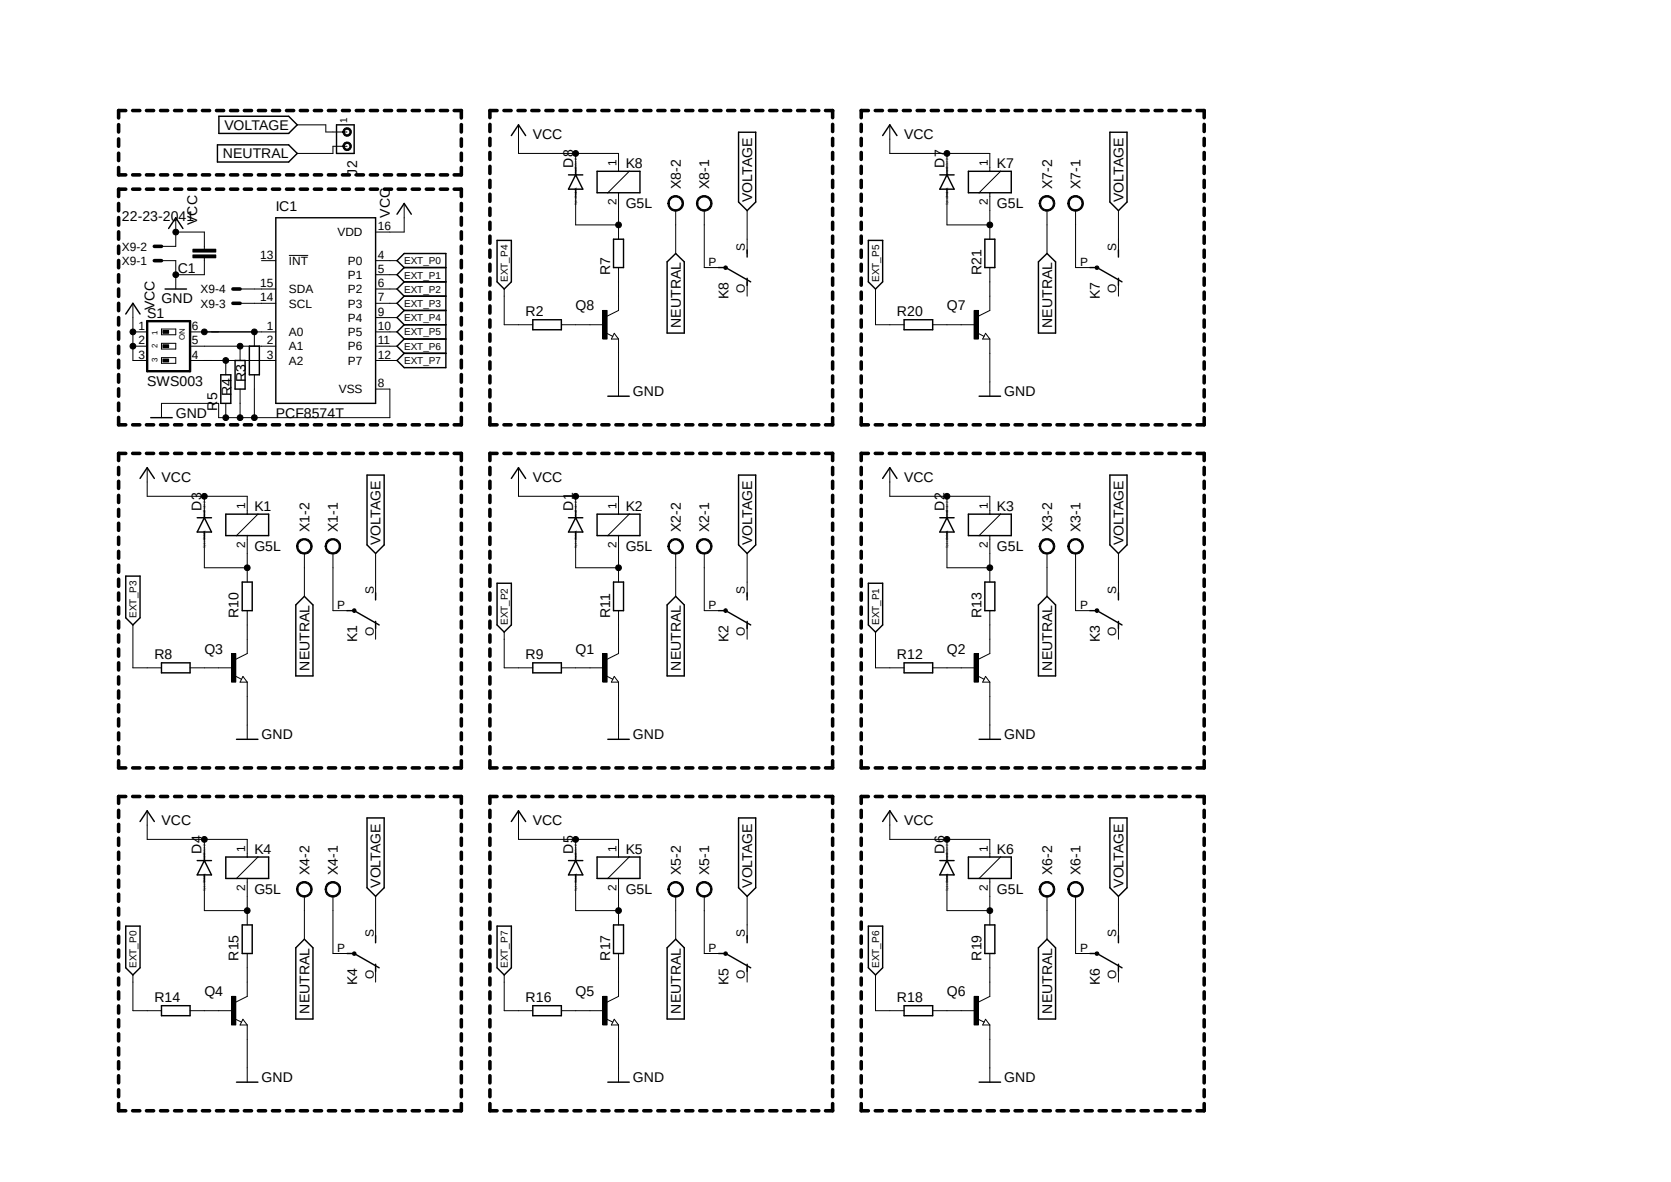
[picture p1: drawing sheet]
<svg xmlns="http://www.w3.org/2000/svg" width="297mm" height="210mm" viewBox="0 0 297 210" stroke-linecap="round" stroke-linejoin="round" font-family="sans-serif">
<defs><g id="words">
<g font-size="2.5">
<text x="39.9" y="23.1">VOLTAGE</text>
<text x="39.6" y="28.2">NEUTRAL</text>
<text x="94.7" y="24.7">VCC</text>
<text x="101.9" y="29.8" transform="rotate(-90 101.9 29.8)">D8</text>
<text x="111.2" y="29.8">K8</text>
<text x="160.7" y="24.7">VCC</text>
<text x="167.9" y="29.8" transform="rotate(-90 167.9 29.8)">D7</text>
<text x="177.2" y="29.8">K7</text>
<text x="63.5" y="31.2" transform="rotate(-90 63.5 31.2)">J2</text>
<text x="121" y="33.6" transform="rotate(-90 121 33.6)">X8-2</text>
<text x="126.1" y="33.6" transform="rotate(-90 126.1 33.6)">X8-1</text>
<text x="133.7" y="35.9" transform="rotate(-90 133.7 35.9)">VOLTAGE</text>
<text x="187" y="33.6" transform="rotate(-90 187 33.6)">X7-2</text>
<text x="192.1" y="33.6" transform="rotate(-90 192.1 33.6)">X7-1</text>
<text x="199.7" y="35.9" transform="rotate(-90 199.7 35.9)">VOLTAGE</text>
<text x="21.7" y="39.3">22-23-2041</text>
<text x="35.1" y="40" transform="rotate(-90 35.1 40)">VCC</text>
<text x="49" y="37.4">IC1</text>
<text x="69.3" y="38.7" transform="rotate(-90 69.3 38.7)">VCC</text>
<text x="111.2" y="37">G5L</text>
<text x="177.2" y="37">G5L</text>
<text x="28.7" y="53.9">GND</text>
<text x="31.6" y="48.5">C1</text>
<text x="108.5" y="48.9" transform="rotate(-90 108.5 48.9)">R7</text>
<text x="129.5" y="53.1" transform="rotate(-90 129.5 53.1)">K8</text>
<text x="174.5" y="48.9" transform="rotate(-90 174.5 48.9)">R21</text>
<text x="195.5" y="53.1" transform="rotate(-90 195.5 53.1)">K7</text>
<text x="26.2" y="56.4">S1</text>
<text x="27.4" y="55.2" transform="rotate(-90 27.4 55.2)">VCC</text>
<text x="93.4" y="56.2">R2</text>
<text x="102.3" y="55.2">Q8</text>
<text x="121" y="58.3" transform="rotate(-90 121 58.3)">NEUTRAL</text>
<text x="159.4" y="56.2">R20</text>
<text x="168.3" y="55.2">Q7</text>
<text x="187" y="58.3" transform="rotate(-90 187 58.3)">NEUTRAL</text>
<text x="26.2" y="68.5">SWS003</text>
<text x="41.1" y="70.4" transform="rotate(-90 41.1 70.4)">R4</text>
<text x="43.7" y="67.9" transform="rotate(-90 43.7 67.9)">R3</text>
<text x="112.5" y="70.4">GND</text>
<text x="178.5" y="70.4">GND</text>
<text x="31.2" y="74.2">GND</text>
<text x="38.6" y="72.9" transform="rotate(-90 38.6 72.9)">R5</text>
<text x="49" y="74.2">PCF8574T</text>
<text x="28.7" y="85.6">VCC</text>
<text x="94.7" y="85.6">VCC</text>
<text x="160.7" y="85.6">VCC</text>
<text x="35.8" y="90.7" transform="rotate(-90 35.8 90.7)">D3</text>
<text x="45.2" y="90.7">K1</text>
<text x="55" y="94.5" transform="rotate(-90 55 94.5)">X1-2</text>
<text x="60.1" y="94.5" transform="rotate(-90 60.1 94.5)">X1-1</text>
<text x="101.9" y="90.7" transform="rotate(-90 101.9 90.7)">D1</text>
<text x="111.2" y="90.7">K2</text>
<text x="121" y="94.5" transform="rotate(-90 121 94.5)">X2-2</text>
<text x="126.1" y="94.5" transform="rotate(-90 126.1 94.5)">X2-1</text>
<text x="167.9" y="90.7" transform="rotate(-90 167.9 90.7)">D2</text>
<text x="177.2" y="90.7">K3</text>
<text x="187" y="94.5" transform="rotate(-90 187 94.5)">X3-2</text>
<text x="192.1" y="94.5" transform="rotate(-90 192.1 94.5)">X3-1</text>
<text x="45.2" y="98">G5L</text>
<text x="67.7" y="96.8" transform="rotate(-90 67.7 96.8)">VOLTAGE</text>
<text x="111.2" y="98">G5L</text>
<text x="133.7" y="96.8" transform="rotate(-90 133.7 96.8)">VOLTAGE</text>
<text x="177.2" y="98">G5L</text>
<text x="199.7" y="96.8" transform="rotate(-90 199.7 96.8)">VOLTAGE</text>
<text x="42.4" y="109.8" transform="rotate(-90 42.4 109.8)">R10</text>
<text x="108.5" y="109.8" transform="rotate(-90 108.5 109.8)">R11</text>
<text x="174.5" y="109.8" transform="rotate(-90 174.5 109.8)">R13</text>
<text x="27.4" y="117.1">R8</text>
<text x="36.3" y="116.1">Q3</text>
<text x="55" y="119.2" transform="rotate(-90 55 119.2)">NEUTRAL</text>
<text x="63.5" y="114.1" transform="rotate(-90 63.5 114.1)">K1</text>
<text x="93.4" y="117.1">R9</text>
<text x="102.3" y="116.1">Q1</text>
<text x="121" y="119.2" transform="rotate(-90 121 119.2)">NEUTRAL</text>
<text x="129.5" y="114.1" transform="rotate(-90 129.5 114.1)">K2</text>
<text x="159.4" y="117.1">R12</text>
<text x="168.3" y="116.1">Q2</text>
<text x="187" y="119.2" transform="rotate(-90 187 119.2)">NEUTRAL</text>
<text x="195.5" y="114.1" transform="rotate(-90 195.5 114.1)">K3</text>
<text x="46.5" y="131.4">GND</text>
<text x="112.5" y="131.4">GND</text>
<text x="178.5" y="131.4">GND</text>
<text x="28.7" y="146.6">VCC</text>
<text x="94.7" y="146.6">VCC</text>
<text x="160.7" y="146.6">VCC</text>
<text x="35.8" y="151.7" transform="rotate(-90 35.8 151.7)">D4</text>
<text x="45.2" y="151.7">K4</text>
<text x="55" y="155.5" transform="rotate(-90 55 155.5)">X4-2</text>
<text x="60.1" y="155.5" transform="rotate(-90 60.1 155.5)">X4-1</text>
<text x="101.9" y="151.7" transform="rotate(-90 101.9 151.7)">D5</text>
<text x="111.2" y="151.7">K5</text>
<text x="121" y="155.5" transform="rotate(-90 121 155.5)">X5-2</text>
<text x="126.1" y="155.5" transform="rotate(-90 126.1 155.5)">X5-1</text>
<text x="167.9" y="151.7" transform="rotate(-90 167.9 151.7)">D6</text>
<text x="177.2" y="151.7">K6</text>
<text x="187" y="155.5" transform="rotate(-90 187 155.5)">X6-2</text>
<text x="192.1" y="155.5" transform="rotate(-90 192.1 155.5)">X6-1</text>
<text x="45.2" y="158.9">G5L</text>
<text x="67.7" y="157.7" transform="rotate(-90 67.7 157.7)">VOLTAGE</text>
<text x="111.2" y="158.9">G5L</text>
<text x="133.7" y="157.7" transform="rotate(-90 133.7 157.7)">VOLTAGE</text>
<text x="177.2" y="158.9">G5L</text>
<text x="199.7" y="157.7" transform="rotate(-90 199.7 157.7)">VOLTAGE</text>
<text x="42.4" y="170.7" transform="rotate(-90 42.4 170.7)">R15</text>
<text x="108.5" y="170.7" transform="rotate(-90 108.5 170.7)">R17</text>
<text x="174.5" y="170.7" transform="rotate(-90 174.5 170.7)">R19</text>
<text x="27.4" y="178.1">R14</text>
<text x="36.3" y="177">Q4</text>
<text x="63.5" y="175" transform="rotate(-90 63.5 175)">K4</text>
<text x="93.4" y="178.1">R16</text>
<text x="102.3" y="177">Q5</text>
<text x="129.5" y="175" transform="rotate(-90 129.5 175)">K5</text>
<text x="159.4" y="178.1">R18</text>
<text x="168.3" y="177">Q6</text>
<text x="195.5" y="175" transform="rotate(-90 195.5 175)">K6</text>
<text x="55" y="180.1" transform="rotate(-90 55 180.1)">NEUTRAL</text>
<text x="121" y="180.1" transform="rotate(-90 121 180.1)">NEUTRAL</text>
<text x="187" y="180.1" transform="rotate(-90 187 180.1)">NEUTRAL</text>
<text x="46.5" y="192.3">GND</text>
<text x="112.5" y="192.3">GND</text>
<text x="178.5" y="192.3">GND</text>
</g>
<g font-size="2.1">
<text x="109.6" y="29.4" transform="rotate(-90 109.6 29.4)">1</text>
<text x="175.6" y="29.4" transform="rotate(-90 175.6 29.4)">1</text>
<text x="60" y="42">VDD</text>
<text x="67.1" y="40.9">16</text>
<text x="109.6" y="36.4" transform="rotate(-90 109.6 36.4)">2</text>
<text x="175.6" y="36.4" transform="rotate(-90 175.6 36.4)">2</text>
<text x="21.7" y="47.1">X9-1</text>
<text x="21.7" y="44.5">X9-2</text>
<text x="46.3" y="45.9">13</text>
<text x="51.4" y="47.1">INT</text>
<text x="61.8" y="47.1">P0</text>
<text x="67.1" y="45.9">4</text>
<text x="125.9" y="47.2">P</text>
<text x="132.4" y="44.7" transform="rotate(-90 132.4 44.7)">S</text>
<text x="192" y="47.2">P</text>
<text x="198.4" y="44.7" transform="rotate(-90 198.4 44.7)">S</text>
<text x="35.6" y="52.1">X9-4</text>
<text x="46.3" y="53.6">14</text>
<text x="46.3" y="51">15</text>
<text x="51.4" y="52.1">SDA</text>
<text x="61.8" y="49.6">P1</text>
<text x="61.8" y="52.1">P2</text>
<text x="67.1" y="48.5">5</text>
<text x="67.1" y="51">6</text>
<text x="67.1" y="53.6">7</text>
<text x="132.4" y="52.1" transform="rotate(-90 132.4 52.1)">O</text>
<text x="198.4" y="52.1" transform="rotate(-90 198.4 52.1)">O</text>
<text x="24.6" y="58.6">1</text>
<text x="34.1" y="58.6">6</text>
<text x="35.6" y="54.7">X9-3</text>
<text x="47.5" y="58.6">1</text>
<text x="51.4" y="54.7">SCL</text>
<text x="51.4" y="59.7">A0</text>
<text x="61.8" y="54.7">P3</text>
<text x="61.8" y="57.2">P4</text>
<text x="61.8" y="59.7">P5</text>
<text x="67.1" y="56.1">9</text>
<text x="67.1" y="58.6">10</text>
<text x="24.6" y="61.2">2</text>
<text x="24.6" y="63.7">3</text>
<text x="34.1" y="63.7">4</text>
<text x="34.1" y="61.2">5</text>
<text x="47.5" y="61.2">2</text>
<text x="47.5" y="63.7">3</text>
<text x="51.4" y="62.3">A1</text>
<text x="51.4" y="64.8">A2</text>
<text x="61.8" y="62.3">P6</text>
<text x="61.8" y="64.8">P7</text>
<text x="67.1" y="61.2">11</text>
<text x="67.1" y="63.7">12</text>
<text x="60.2" y="69.9">VSS</text>
<text x="67.1" y="68.8">8</text>
<text x="43.6" y="90.4" transform="rotate(-90 43.6 90.4)">1</text>
<text x="109.6" y="90.4" transform="rotate(-90 109.6 90.4)">1</text>
<text x="175.6" y="90.4" transform="rotate(-90 175.6 90.4)">1</text>
<text x="43.6" y="97.3" transform="rotate(-90 43.6 97.3)">2</text>
<text x="109.6" y="97.3" transform="rotate(-90 109.6 97.3)">2</text>
<text x="175.6" y="97.3" transform="rotate(-90 175.6 97.3)">2</text>
<text x="66.4" y="105.6" transform="rotate(-90 66.4 105.6)">S</text>
<text x="132.4" y="105.6" transform="rotate(-90 132.4 105.6)">S</text>
<text x="198.4" y="105.6" transform="rotate(-90 198.4 105.6)">S</text>
<text x="59.9" y="108.2">P</text>
<text x="66.4" y="113" transform="rotate(-90 66.4 113)">O</text>
<text x="125.9" y="108.2">P</text>
<text x="132.4" y="113" transform="rotate(-90 132.4 113)">O</text>
<text x="192" y="108.2">P</text>
<text x="198.4" y="113" transform="rotate(-90 198.4 113)">O</text>
<text x="43.6" y="151.3" transform="rotate(-90 43.6 151.3)">1</text>
<text x="109.6" y="151.3" transform="rotate(-90 109.6 151.3)">1</text>
<text x="175.6" y="151.3" transform="rotate(-90 175.6 151.3)">1</text>
<text x="43.6" y="158.3" transform="rotate(-90 43.6 158.3)">2</text>
<text x="109.6" y="158.3" transform="rotate(-90 109.6 158.3)">2</text>
<text x="175.6" y="158.3" transform="rotate(-90 175.6 158.3)">2</text>
<text x="66.4" y="166.5" transform="rotate(-90 66.4 166.5)">S</text>
<text x="132.4" y="166.5" transform="rotate(-90 132.4 166.5)">S</text>
<text x="198.4" y="166.5" transform="rotate(-90 198.4 166.5)">S</text>
<text x="59.9" y="169.1">P</text>
<text x="66.4" y="174" transform="rotate(-90 66.4 174)">O</text>
<text x="125.9" y="169.1">P</text>
<text x="132.4" y="174" transform="rotate(-90 132.4 174)">O</text>
<text x="192" y="169.1">P</text>
<text x="198.4" y="174" transform="rotate(-90 198.4 174)">O</text>
</g>
<g font-size="1.8">
<text x="61.7" y="21.9" transform="rotate(-90 61.7 21.9)">1</text>
<text x="71.8" y="46.9">EXT_P0</text>
<text x="71.8" y="49.5">EXT_P1</text>
<text x="71.8" y="52">EXT_P2</text>
<text x="90.3" y="50.1" transform="rotate(-90 90.3 50.1)">EXT_P4</text>
<text x="156.3" y="50.1" transform="rotate(-90 156.3 50.1)">EXT_P5</text>
<text x="71.8" y="54.5">EXT_P3</text>
<text x="71.8" y="57.1">EXT_P4</text>
<text x="71.8" y="59.6">EXT_P5</text>
<text x="71.8" y="62.1">EXT_P6</text>
<text x="71.8" y="64.7">EXT_P7</text>
<text x="24.3" y="109.8" transform="rotate(-90 24.3 109.8)">EXT_P3</text>
<text x="90.3" y="111" transform="rotate(-90 90.3 111)">EXT_P2</text>
<text x="156.3" y="111" transform="rotate(-90 156.3 111)">EXT_P1</text>
<text x="24.3" y="172" transform="rotate(-90 24.3 172)">EXT_P0</text>
<text x="90.3" y="172" transform="rotate(-90 90.3 172)">EXT_P7</text>
<text x="156.3" y="172" transform="rotate(-90 156.3 172)">EXT_P6</text>
</g>
<g font-size="1.4">
<text x="28" y="59.5" transform="rotate(-90 28 59.5)">1</text>
<text x="28" y="64.3" transform="rotate(-90 28 64.3)">3</text>
<text x="28" y="61.8" transform="rotate(-90 28 61.8)">2</text>
<text x="32.9" y="60.5" transform="rotate(-90 32.9 60.5)">ON</text>
</g>
<g font-size=".6">
<text x="102.5" y="31.4" transform="rotate(-90 102.5 31.4)">SpiceOrder 2</text>
<text x="168.5" y="31.4" transform="rotate(-90 168.5 31.4)">SpiceOrder 2</text>
<text x="102.5" y="36.5" transform="rotate(-90 102.5 36.5)">SpiceOrder 1</text>
<text x="168.5" y="36.5" transform="rotate(-90 168.5 36.5)">SpiceOrder 1</text>
<text x="36.5" y="92.3" transform="rotate(-90 36.5 92.3)">SpiceOrder 2</text>
<text x="102.5" y="92.3" transform="rotate(-90 102.5 92.3)">SpiceOrder 2</text>
<text x="168.5" y="92.3" transform="rotate(-90 168.5 92.3)">SpiceOrder 2</text>
<text x="36.5" y="97.4" transform="rotate(-90 36.5 97.4)">SpiceOrder 1</text>
<text x="102.5" y="97.4" transform="rotate(-90 102.5 97.4)">SpiceOrder 1</text>
<text x="168.5" y="97.4" transform="rotate(-90 168.5 97.4)">SpiceOrder 1</text>
<text x="36.5" y="153.3" transform="rotate(-90 36.5 153.3)">SpiceOrder 2</text>
<text x="102.5" y="153.3" transform="rotate(-90 102.5 153.3)">SpiceOrder 2</text>
<text x="168.5" y="153.3" transform="rotate(-90 168.5 153.3)">SpiceOrder 2</text>
<text x="36.5" y="158.3" transform="rotate(-90 36.5 158.3)">SpiceOrder 1</text>
<text x="102.5" y="158.3" transform="rotate(-90 102.5 158.3)">SpiceOrder 1</text>
<text x="168.5" y="158.3" transform="rotate(-90 168.5 158.3)">SpiceOrder 1</text>
</g>
</g></defs>
<path d="M19.2 19.2l195.2 178.6M214.4 19.2l-195.2 178.6" fill="none" stroke="#fff" stroke-width=".18"/>
<g fill="none" stroke="#000" stroke-width=".64">
<path d="M22.4 19.6h-1.3v1.4M23.6 19.6h1.2M26 19.6h1.3M28.5 19.6h1.3M31 19.6h1.3M33.5 19.6h1.3M36 19.6h1.3M38.5 19.6h1.3M41 19.6h1.2M43.4 19.6h1.3M45.9 19.6h1.3M48.4 19.6h1.3"/>
<path d="M50.9 19.6h1.3M53.4 19.6h1.3M55.9 19.6h1.2M58.4 19.6h1.2M60.9 19.6h1.2M63.3 19.6h1.3M65.8 19.6h1.3M68.3 19.6h1.3M70.8 19.6h1.3M73.3 19.6h1.2M75.8 19.6h1.2M78.3 19.6h1.2"/>
<path d="M80.7 19.6h1.3v1.4M88.3 19.6h-1.2v1.3M89.6 19.6h1.2M92.1 19.6h1.2M94.5 19.6h1.3M97 19.6h1.3M99.5 19.6h1.3M102 19.6h1.3M104.5 19.6h1.2M107 19.6h1.2M109.5 19.6h1.2M111.9 19.6h1.3"/>
<path d="M114.4 19.6h1.3M116.9 19.6h1.3M119.4 19.6h1.2M121.9 19.6h1.2M124.4 19.6h1.2M126.9 19.6h1.2M129.3 19.6h1.3M131.8 19.6h1.3M134.3 19.6h1.3M136.8 19.6h1.3M139.3 19.6h1.2M141.8 19.6h1.2"/>
<path d="M144.3 19.6h1.2M146.7 19.6h1.3v1.3M154.3 19.6h-1.2v1.3M155.6 19.6h1.2M158.1 19.6h1.2M160.6 19.6h1.2M163 19.6h1.3M165.5 19.6h1.3M168 19.6h1.3M170.5 19.6h1.2M173 19.6h1.2M175.5 19.6h1.2"/>
<path d="M178 19.6h1.2M180.4 19.6h1.3M182.9 19.6h1.3M185.4 19.6h1.3M187.9 19.6h1.2M190.4 19.6h1.2M192.9 19.6h1.2M195.4 19.6h1.2M197.8 19.6h1.3M200.3 19.6h1.3M202.8 19.6h1.3M205.3 19.6h1.2"/>
<path d="M207.8 19.6h1.2M210.3 19.6h1.2M212.8 19.6h1.2v1.3M21.1 22.1v1.4M21.1 24.7v1.3M21.1 27.2v1.3M21.1 29.8v1.3h1.3M21.1 36.2v1.3M21.1 38.7v1.3M22.4 33.6h-1.3v1.3M23.6 33.6h1.2M23.6 31.1h1.2"/>
<path d="M26 33.6h1.3M26 31.1h1.3M28.5 33.6h1.3M28.5 31.1h1.3M31 33.6h1.3M31 31.1h1.3M33.5 33.6h1.3M33.5 31.1h1.3M36 33.6h1.3M36 31.1h1.3M38.5 33.6h1.3M38.5 31.1h1.3"/>
<path d="M41 33.6h1.2M41 31.1h1.2M43.4 33.6h1.3M43.4 31.1h1.3M45.9 33.6h1.3M45.9 31.1h1.3M48.4 33.6h1.3M48.4 31.1h1.3M50.9 33.6h1.3M50.9 31.1h1.3M53.4 33.6h1.3M53.4 31.1h1.3"/>
<path d="M55.9 33.6h1.2M55.9 31.1h1.2M58.4 33.6h1.2M58.4 31.1h1.2M60.9 33.6h1.2M60.9 31.1h1.2M63.3 33.6h1.3M63.3 31.1h1.3M65.8 33.6h1.3M65.8 31.1h1.3M68.3 33.6h1.3M68.3 31.1h1.3"/>
<path d="M70.8 33.6h1.3M70.8 31.1h1.3M73.3 33.6h1.2M73.3 31.1h1.2M75.8 33.6h1.2M75.8 31.1h1.2M78.3 33.6h1.2M78.3 31.1h1.2M80.7 33.6h1.3v1.3M82 22.1v1.4M82 24.7v1.3M82 27.2v1.3"/>
<path d="M82 29.8v1.3h-1.3M82 36.2v1.3M82 38.7v1.3M87.1 22.1v1.3M87.1 24.6v1.3M87.1 27.1v1.2M87.1 29.5v1.3M87.1 32v1.3M87.1 34.5v1.3M87.1 37v1.3M87.1 39.5v1.3M148 22.1v1.3"/>
<path d="M148 24.6v1.3M148 27.1v1.2M148 29.5v1.3M148 32v1.3M148 34.5v1.3M148 37v1.3M148 39.5v1.3M153.1 22.1v1.3M153.1 24.6v1.3M153.1 27.1v1.2M153.1 29.5v1.3M153.1 32v1.3"/>
<path d="M153.1 34.5v1.3M153.1 37v1.3M153.1 39.5v1.3M214 22.1v1.3M214 24.6v1.3M214 27.1v1.2M214 29.5v1.3M214 32v1.3M214 34.5v1.3M214 37v1.3M214 39.5v1.3M21.1 41.2v1.3"/>
<path d="M21.1 43.7v1.3M21.1 46.3v1.3M21.1 48.8v1.3M21.1 51.4v1.3M21.1 53.9v1.3M21.1 56.4v1.3M21.1 59v1.3M27.4 46.3h1.3M27.4 43.8h1.3M41.4 53.9h1.3M41.4 51.4h1.3M82 41.2v1.3"/>
<path d="M82 43.7v1.3M82 46.3v1.3M82 48.8v1.3M82 51.4v1.3M82 53.9v1.3M82 56.4v1.3M82 59v1.3M87.1 42v1.2M87.1 44.4v1.3M87.1 46.9v1.3M87.1 49.4v1.3M87.1 51.9v1.3"/>
<path d="M87.1 54.4v1.2M87.1 56.9v1.2M87.1 59.4v1.2M148 42v1.2M148 44.4v1.3M148 46.9v1.3M148 49.4v1.3M148 51.9v1.3M148 54.4v1.2M148 56.9v1.2M148 59.4v1.2M153.1 42v1.2"/>
<path d="M153.1 44.4v1.3M153.1 46.9v1.3M153.1 49.4v1.3M153.1 51.9v1.3M153.1 54.4v1.2M153.1 56.9v1.2M153.1 59.4v1.2M214 42v1.2M214 44.4v1.3M214 46.9v1.3M214 49.4v1.3M214 51.9v1.3"/>
<path d="M214 54.4v1.2M214 56.9v1.2M214 59.4v1.2M21.1 61.5v1.3M21.1 64v1.4M21.1 66.5v1.4M21.1 69.1v1.3M21.1 71.6v1.3M21.1 74.2v1.3h1.3M23.6 75.5h1.2M26 75.5h1.3M28.5 75.5h1.3"/>
<path d="M31 75.5h1.3M33.5 75.5h1.3M36 75.5h1.3M38.5 75.5h1.3M41 75.5h1.2M43.4 75.5h1.3M45.9 75.5h1.3M48.4 75.5h1.3M50.9 75.5h1.3M53.4 75.5h1.3M55.9 75.5h1.2M58.4 75.5h1.2"/>
<path d="M60.9 75.5h1.2M63.3 75.5h1.3M65.8 75.5h1.3M68.3 75.5h1.3M70.8 75.5h1.3M73.3 75.5h1.2M75.8 75.5h1.2M78.3 75.5h1.2M82 61.5v1.3M82 64v1.4M82 66.5v1.4M82 69.1v1.3"/>
<path d="M82 71.6v1.3M82 74.2v1.3h-1.3M87.1 61.8v1.3M87.1 64.3v1.3M87.1 66.8v1.2M87.1 69.3v1.2M87.1 71.8v1.2M87.1 74.2v1.3h1.2M89.6 75.5h1.2M92.1 75.5h1.2M94.5 75.5h1.3M97 75.5h1.3"/>
<path d="M99.5 75.5h1.3M102 75.5h1.3M104.5 75.5h1.2M107 75.5h1.2M109.5 75.5h1.2M111.9 75.5h1.3M114.4 75.5h1.3M116.9 75.5h1.3M119.4 75.5h1.2M121.9 75.5h1.2M124.4 75.5h1.2M126.9 75.5h1.2"/>
<path d="M129.3 75.5h1.3M131.8 75.5h1.3M134.3 75.5h1.3M136.8 75.5h1.3M139.3 75.5h1.2M141.8 75.5h1.2M144.3 75.5h1.2M148 61.8v1.3M148 64.3v1.3M148 66.8v1.2M148 69.3v1.2M148 71.8v1.2"/>
<path d="M148 74.2v1.3h-1.3M153.1 61.8v1.3M153.1 64.3v1.3M153.1 66.8v1.2M153.1 69.3v1.2M153.1 71.8v1.2M153.1 74.2v1.3h1.2M155.6 75.5h1.2M158.1 75.5h1.2M160.6 75.5h1.2M163 75.5h1.3M165.5 75.5h1.3"/>
<path d="M168 75.5h1.3M170.5 75.5h1.2M173 75.5h1.2M175.5 75.5h1.2M178 75.5h1.2M180.4 75.5h1.3M182.9 75.5h1.3M185.4 75.5h1.3M187.9 75.5h1.2M190.4 75.5h1.2M192.9 75.5h1.2M195.4 75.5h1.2"/>
<path d="M197.8 75.5h1.3M200.3 75.5h1.3M202.8 75.5h1.3M205.3 75.5h1.2M207.8 75.5h1.2M210.3 75.5h1.2M214 61.8v1.3M214 64.3v1.3M214 66.8v1.2M214 69.3v1.2M214 71.8v1.2M214 74.2v1.3h-1.2"/>
<path d="M21.1 83.1v1.2M21.1 85.5v1.3M21.1 88v1.3M21.1 90.5v1.2M21.1 93v1.2M21.1 95.5v1.2M21.1 98v1.2M22.4 80.6h-1.3v1.2M23.6 80.6h1.2M26 80.6h1.3M28.5 80.6h1.3M31 80.6h1.3"/>
<path d="M33.5 80.6h1.3M36 80.6h1.3M38.5 80.6h1.3M41 80.6h1.2M43.4 80.6h1.3M45.9 80.6h1.3M48.4 80.6h1.3M50.9 80.6h1.3M53.4 80.6h1.3M55.9 80.6h1.2M58.4 80.6h1.2M60.9 80.6h1.2"/>
<path d="M63.3 80.6h1.3M65.8 80.6h1.3M68.3 80.6h1.3M70.8 80.6h1.3M73.3 80.6h1.2M75.8 80.6h1.2M78.3 80.6h1.2M80.7 80.6h1.3v1.2M82 83.1v1.2M82 85.5v1.3M82 88v1.3M82 90.5v1.2"/>
<path d="M82 93v1.2M82 95.5v1.2M82 98v1.2M87.1 83.1v1.2M87.1 85.5v1.3M87.1 88v1.3M87.1 90.5v1.2M87.1 93v1.2M87.1 95.5v1.2M87.1 98v1.2M88.3 80.6h-1.2v1.2M89.6 80.6h1.2"/>
<path d="M92.1 80.6h1.2M94.5 80.6h1.3M97 80.6h1.3M99.5 80.6h1.3M102 80.6h1.3M104.5 80.6h1.2M107 80.6h1.2M109.5 80.6h1.2M111.9 80.6h1.3M114.4 80.6h1.3M116.9 80.6h1.3M119.4 80.6h1.2"/>
<path d="M121.9 80.6h1.2M124.4 80.6h1.2M126.9 80.6h1.2M129.3 80.6h1.3M131.8 80.6h1.3M134.3 80.6h1.3M136.8 80.6h1.3M139.3 80.6h1.2M141.8 80.6h1.2M144.3 80.6h1.2M146.7 80.6h1.3v1.2M148 83.1v1.2"/>
<path d="M148 85.5v1.3M148 88v1.3M148 90.5v1.2M148 93v1.2M148 95.5v1.2M148 98v1.2M153.1 83.1v1.2M153.1 85.5v1.3M153.1 88v1.3M153.1 90.5v1.2M153.1 93v1.2M153.1 95.5v1.2"/>
<path d="M153.1 98v1.2M154.3 80.6h-1.2v1.2M155.6 80.6h1.2M158.1 80.6h1.2M160.6 80.6h1.2M163 80.6h1.3M165.5 80.6h1.3M168 80.6h1.3M170.5 80.6h1.2M173 80.6h1.2M175.5 80.6h1.2M178 80.6h1.2"/>
<path d="M180.4 80.6h1.3M182.9 80.6h1.3M185.4 80.6h1.3M187.9 80.6h1.2M190.4 80.6h1.2M192.9 80.6h1.2M195.4 80.6h1.2M197.8 80.6h1.3M200.3 80.6h1.3M202.8 80.6h1.3M205.3 80.6h1.2M207.8 80.6h1.2"/>
<path d="M210.3 80.6h1.2M212.8 80.6h1.2v1.2M214 83.1v1.2M214 85.5v1.3M214 88v1.3M214 90.5v1.2M214 93v1.2M214 95.5v1.2M214 98v1.2M21.1 100.4v1.3M21.1 102.9v1.3M21.1 105.4v1.2"/>
<path d="M21.1 107.9v1.2M21.1 110.4v1.2M21.1 112.8v1.3M21.1 115.3v1.3M21.1 117.8v1.2M82 100.4v1.3M82 102.9v1.3M82 105.4v1.2M82 107.9v1.2M82 110.4v1.2M82 112.8v1.3M82 115.3v1.3"/>
<path d="M82 117.8v1.2M87.1 100.4v1.3M87.1 102.9v1.3M87.1 105.4v1.2M87.1 107.9v1.2M87.1 110.4v1.2M87.1 112.8v1.3M87.1 115.3v1.3M87.1 117.8v1.2M148 100.4v1.3M148 102.9v1.3M148 105.4v1.2"/>
<path d="M148 107.9v1.2M148 110.4v1.2M148 112.8v1.3M148 115.3v1.3M148 117.8v1.2M153.1 100.4v1.3M153.1 102.9v1.3M153.1 105.4v1.2M153.1 107.9v1.2M153.1 110.4v1.2M153.1 112.8v1.3M153.1 115.3v1.3"/>
<path d="M153.1 117.8v1.2M214 100.4v1.3M214 102.9v1.3M214 105.4v1.2M214 107.9v1.2M214 110.4v1.2M214 112.8v1.3M214 115.3v1.3M214 117.8v1.2M21.1 135.2v1.2h1.3M21.1 120.3v1.2M21.1 122.8v1.2"/>
<path d="M21.1 125.2v1.3M21.1 127.7v1.3M21.1 130.2v1.2M21.1 132.7v1.2M23.6 136.4h1.2M26 136.4h1.3M28.5 136.4h1.3M31 136.4h1.3M33.5 136.4h1.3M36 136.4h1.3M38.5 136.4h1.3M41 136.4h1.2"/>
<path d="M43.4 136.4h1.3M45.9 136.4h1.3M48.4 136.4h1.3M50.9 136.4h1.3M53.4 136.4h1.3M55.9 136.4h1.2M58.4 136.4h1.2M60.9 136.4h1.2M63.3 136.4h1.3M65.8 136.4h1.3M68.3 136.4h1.3M70.8 136.4h1.3"/>
<path d="M73.3 136.4h1.2M75.8 136.4h1.2M78.3 136.4h1.2M82 120.3v1.2M82 122.8v1.2M82 125.2v1.3M82 127.7v1.3M82 130.2v1.2M82 132.7v1.2M82 135.2v1.2h-1.3M87.1 135.2v1.2h1.2M87.1 120.3v1.2"/>
<path d="M87.1 122.8v1.2M87.1 125.2v1.3M87.1 127.7v1.3M87.1 130.2v1.2M87.1 132.7v1.2M89.6 136.4h1.2M92.1 136.4h1.2M94.5 136.4h1.3M97 136.4h1.3M99.5 136.4h1.3M102 136.4h1.3M104.5 136.4h1.2"/>
<path d="M107 136.4h1.2M109.5 136.4h1.2M111.9 136.4h1.3M114.4 136.4h1.3M116.9 136.4h1.3M119.4 136.4h1.2M121.9 136.4h1.2M124.4 136.4h1.2M126.9 136.4h1.2M129.3 136.4h1.3M131.8 136.4h1.3M134.3 136.4h1.3"/>
<path d="M136.8 136.4h1.3M139.3 136.4h1.2M141.8 136.4h1.2M144.3 136.4h1.2M148 135.2v1.2h-1.3M148 120.3v1.2M148 122.8v1.2M148 125.2v1.3M148 127.7v1.3M148 130.2v1.2M148 132.7v1.2M153.1 135.2v1.2h1.2"/>
<path d="M153.1 120.3v1.2M153.1 122.8v1.2M153.1 125.2v1.3M153.1 127.7v1.3M153.1 130.2v1.2M153.1 132.7v1.2M155.6 136.4h1.2M158.1 136.4h1.2M160.6 136.4h1.2M163 136.4h1.3M165.5 136.4h1.3M168 136.4h1.3"/>
<path d="M170.5 136.4h1.2M173 136.4h1.2M175.5 136.4h1.2M178 136.4h1.2M180.4 136.4h1.3M182.9 136.4h1.3M185.4 136.4h1.3M187.9 136.4h1.2M190.4 136.4h1.2M192.9 136.4h1.2M195.4 136.4h1.2M197.8 136.4h1.3"/>
<path d="M200.3 136.4h1.3M202.8 136.4h1.3M205.3 136.4h1.2M207.8 136.4h1.2M210.3 136.4h1.2M214 135.2v1.2h-1.2M214 120.3v1.2M214 122.8v1.2M214 125.2v1.3M214 127.7v1.3M214 130.2v1.2M214 132.7v1.2"/>
<path d="M21.1 144v1.2M21.1 146.5v1.2M21.1 148.9v1.3M21.1 151.4v1.3M21.1 153.9v1.3M21.1 156.4v1.2M21.1 158.9v1.2M22.4 141.5h-1.3v1.2M23.6 141.5h1.2M26 141.5h1.3M28.5 141.5h1.3M31 141.5h1.3"/>
<path d="M33.5 141.5h1.3M36 141.5h1.3M38.5 141.5h1.3M41 141.5h1.2M43.4 141.5h1.3M45.9 141.5h1.3M48.4 141.5h1.3M50.9 141.5h1.3M53.4 141.5h1.3M55.9 141.5h1.2M58.4 141.5h1.2M60.9 141.5h1.2"/>
<path d="M63.3 141.5h1.3M65.8 141.5h1.3M68.3 141.5h1.3M70.8 141.5h1.3M73.3 141.5h1.2M75.8 141.5h1.2M78.3 141.5h1.2M80.7 141.5h1.3v1.2M82 144v1.2M82 146.5v1.2M82 148.9v1.3M82 151.4v1.3"/>
<path d="M82 153.9v1.3M82 156.4v1.2M82 158.9v1.2M87.1 144v1.2M87.1 146.5v1.2M87.1 148.9v1.3M87.1 151.4v1.3M87.1 153.9v1.3M87.1 156.4v1.2M87.1 158.9v1.2M88.3 141.5h-1.2v1.2M89.6 141.5h1.2"/>
<path d="M92.1 141.5h1.2M94.5 141.5h1.3M97 141.5h1.3M99.5 141.5h1.3M102 141.5h1.3M104.5 141.5h1.2M107 141.5h1.2M109.5 141.5h1.2M111.9 141.5h1.3M114.4 141.5h1.3M116.9 141.5h1.3M119.4 141.5h1.2"/>
<path d="M121.9 141.5h1.2M124.4 141.5h1.2M126.9 141.5h1.2M129.3 141.5h1.3M131.8 141.5h1.3M134.3 141.5h1.3M136.8 141.5h1.3M139.3 141.5h1.2M141.8 141.5h1.2M144.3 141.5h1.2M146.7 141.5h1.3v1.2M148 144v1.2"/>
<path d="M148 146.5v1.2M148 148.9v1.3M148 151.4v1.3M148 153.9v1.3M148 156.4v1.2M148 158.9v1.2M153.1 144v1.2M153.1 146.5v1.2M153.1 148.9v1.3M153.1 151.4v1.3M153.1 153.9v1.3M153.1 156.4v1.2"/>
<path d="M153.1 158.9v1.2M154.3 141.5h-1.2v1.2M155.6 141.5h1.2M158.1 141.5h1.2M160.6 141.5h1.2M163 141.5h1.3M165.5 141.5h1.3M168 141.5h1.3M170.5 141.5h1.2M173 141.5h1.2M175.5 141.5h1.2M178 141.5h1.2"/>
<path d="M180.4 141.5h1.3M182.9 141.5h1.3M185.4 141.5h1.3M187.9 141.5h1.2M190.4 141.5h1.2M192.9 141.5h1.2M195.4 141.5h1.2M197.8 141.5h1.3M200.3 141.5h1.3M202.8 141.5h1.3M205.3 141.5h1.2M207.8 141.5h1.2"/>
<path d="M210.3 141.5h1.2M212.8 141.5h1.2v1.2M214 144v1.2M214 146.5v1.2M214 148.9v1.3M214 151.4v1.3M214 153.9v1.3M214 156.4v1.2M214 158.9v1.2M21.1 161.4v1.2M21.1 163.8v1.3M21.1 166.3v1.3"/>
<path d="M21.1 168.8v1.3M21.1 171.3v1.3M21.1 173.8v1.2M21.1 176.2v1.3M21.1 178.7v1.3M82 161.4v1.2M82 163.8v1.3M82 166.3v1.3M82 168.8v1.3M82 171.3v1.3M82 173.8v1.2M82 176.2v1.3"/>
<path d="M82 178.7v1.3M87.1 161.4v1.2M87.1 163.8v1.3M87.1 166.3v1.3M87.1 168.8v1.3M87.1 171.3v1.3M87.1 173.8v1.2M87.1 176.2v1.3M87.1 178.7v1.3M148 161.4v1.2M148 163.8v1.3M148 166.3v1.3"/>
<path d="M148 168.8v1.3M148 171.3v1.3M148 173.8v1.2M148 176.2v1.3M148 178.7v1.3M153.1 161.4v1.2M153.1 163.8v1.3M153.1 166.3v1.3M153.1 168.8v1.3M153.1 171.3v1.3M153.1 173.8v1.2M153.1 176.2v1.3"/>
<path d="M153.1 178.7v1.3M214 161.4v1.2M214 163.8v1.3M214 166.3v1.3M214 168.8v1.3M214 171.3v1.3M214 173.8v1.2M214 176.2v1.3M214 178.7v1.3M21.1 181.2v1.3M21.1 183.7v1.3M21.1 186.2v1.3"/>
<path d="M21.1 188.6v1.3M21.1 191.1v1.3M21.1 193.6v1.3M21.1 196.1v1.3h1.3M23.6 197.4h1.2M26 197.4h1.3M28.5 197.4h1.3M31 197.4h1.3M33.5 197.4h1.3M36 197.4h1.3M38.5 197.4h1.3M41 197.4h1.2"/>
<path d="M43.4 197.4h1.3M45.9 197.4h1.3M48.4 197.4h1.3M50.9 197.4h1.3M53.4 197.4h1.3M55.9 197.4h1.2M58.4 197.4h1.2M60.9 197.4h1.2M63.3 197.4h1.3M65.8 197.4h1.3M68.3 197.4h1.3M70.8 197.4h1.3"/>
<path d="M73.3 197.4h1.2M75.8 197.4h1.2M78.3 197.4h1.2M82 181.2v1.3M82 183.7v1.3M82 186.2v1.3M82 188.6v1.3M82 191.1v1.3M82 193.6v1.3M82 196.1v1.3h-1.3M87.1 181.2v1.3M87.1 183.7v1.3"/>
<path d="M87.1 186.2v1.3M87.1 188.6v1.3M87.1 191.1v1.3M87.1 193.6v1.3M87.1 196.1v1.3h1.2M89.6 197.4h1.2M92.1 197.4h1.2M94.5 197.4h1.3M97 197.4h1.3M99.5 197.4h1.3M102 197.4h1.3M104.5 197.4h1.2"/>
<path d="M107 197.4h1.2M109.5 197.4h1.2M111.9 197.4h1.3M114.4 197.4h1.3M116.9 197.4h1.3M119.4 197.4h1.2M121.9 197.4h1.2M124.4 197.4h1.2M126.9 197.4h1.2M129.3 197.4h1.3M131.8 197.4h1.3M134.3 197.4h1.3"/>
<path d="M136.8 197.4h1.3M139.3 197.4h1.2M141.8 197.4h1.2M144.3 197.4h1.2M148 181.2v1.3M148 183.7v1.3M148 186.2v1.3M148 188.6v1.3M148 191.1v1.3M148 193.6v1.3M148 196.1v1.3h-1.3M153.1 181.2v1.3"/>
<path d="M153.1 183.7v1.3M153.1 186.2v1.3M153.1 188.6v1.3M153.1 191.1v1.3M153.1 193.6v1.3M153.1 196.1v1.3h1.2M155.6 197.4h1.2M158.1 197.4h1.2M160.6 197.4h1.2M163 197.4h1.3M165.5 197.4h1.3M168 197.4h1.3"/>
<path d="M170.5 197.4h1.2M173 197.4h1.2M175.5 197.4h1.2M178 197.4h1.2M180.4 197.4h1.3M182.9 197.4h1.3M185.4 197.4h1.3M187.9 197.4h1.2M190.4 197.4h1.2M192.9 197.4h1.2M195.4 197.4h1.2M197.8 197.4h1.3"/>
<path d="M200.3 197.4h1.3M202.8 197.4h1.3M205.3 197.4h1.2M207.8 197.4h1.2M210.3 197.4h1.2M214 181.2v1.3M214 183.7v1.3M214 186.2v1.3M214 188.6v1.3M214 191.1v1.3M214 193.6v1.3M214 196.1v1.3h-1.2"/>
</g>
<g fill="none" stroke="#000" stroke-width=".18">
<path d="M31.2 38.7v5.1h-2.5M52.8 22.2h5.1v1.3h3.8M61.3 22.8a.77 .77 0 0 1 1.1 .4 .77 .77 0 0 1-.6 1 .77 .77 0 0 1-.9-.7h.3a.51 .51 0 0 1 .6-.6 .51 .51 0 0 1 .3 .8 .51 .51 0 0 1-.8 0l-.1-.2h-.3zM61.3 25.4a.77 .77 0 0 1 1.1 .3 .77 .77 0 0 1-.6 1.1 .77 .77 0 0 1-.9-.8h.3a.51 .51 0 0 1 .6-.6 .51 .51 0 0 1 .3 .8 .51 .51 0 0 1-.8 0l-.1-.2h-.3zM61.7 26h-2.5v1.3h-6.4M71.8 36.2v5h-5M92.2 22.2v5.1h17.7v3.1M102.3 27.3v2.5M102.3 34.9v5.1h7.6M109.9 34.2v8.3M111.8 30.4l-3.8 3.8M119 35.2a1.4 1.4 0 0 1 2.3 .2 1.4 1.4 0 0 1-.8 2.1 1.4 1.4 0 0 1-1.8-1.3h.3a1.14 1.14 0 0 1 1.4-1.1 1.14 1.14 0 0 1 .6 1.7 1.14 1.14 0 0 1-1.8 .1l-.2-.7h-.3l.1-.6z"/>
<path d="M120.1 37.4v7.6M124.1 35.2a1.41 1.41 0 0 1 2.2 .1 1.41 1.41 0 0 1-.7 2.1 1.41 1.41 0 0 1-1.8-1.2h.2a1.14 1.14 0 0 1 1.5-1.1 1.14 1.14 0 0 1 .6 1.7 1.14 1.14 0 0 1-1.8 .1l-.3-.7h-.2zM125.2 37.4v10.1h2.5M132.8 37.4v7.6M158.2 22.2v5.1h17.7v3.1M168.3 27.3v2.5M168.3 34.9v5.1h7.6M175.9 34.2v8.3M177.8 30.4l-3.8 3.8M185 35.2a1.4 1.4 0 0 1 2.3 .2 1.4 1.4 0 0 1-.8 2.1 1.4 1.4 0 0 1-1.8-1.3h.3a1.13 1.13 0 0 1 1.5-1.2 1.13 1.13 0 0 1 .4 1.9 1.13 1.13 0 0 1-1.9-.4v-.3h-.3l.1-.6zM186.1 37.4v7.6M190.1 35.2a1.4 1.4 0 0 1 2.2 .2 1.4 1.4 0 0 1-.7 2.1 1.4 1.4 0 0 1-1.8-1.3h.2a1.13 1.13 0 0 1 1.6-1.2 1.13 1.13 0 0 1 .4 1.9 1.13 1.13 0 0 1-1.9-.4l-.1-.3h-.2l.1-.6z"/>
<path d="M191.2 37.4v10.1h2.5M198.8 37.4v7.6M23.6 59h2.6M23.6 53.9v10.2h2.6M28.7 46.3h2.5v5.1M28.7 58.5h2.5v1h-2.5zM29 58.7h1v.5h-1zM31.2 41.2h5.1v3.1M33.8 59h15.2M34.3 44.3h4.1v.5h-4.1zM34.3 45.3h4.1v.5h-4.1zM36.3 45.8v3h-5.1"/>
<path d="M42.7 53.9h6.3M42.7 51.4h6.3M45.2 59v2.5M46.5 46.3h2.5M51.4 45.4h3.4M66.8 53.9h3.8M66.8 51.4h3.8M66.8 59h3.8M66.8 46.3h3.8M66.8 48.8h3.8M66.8 56.4h3.8M89.6 51.4v6.3h5.1"/>
<path d="M99.8 57.7h7.6M107.1 55.2h.8v5h-.8zM107.7 59.1l1.2 .7M109.2 59.2l.7 1h-1.2zM109.9 47.5v7.7l-2 1M128.7 47.3h.5v.5h-.5zM132.8 50.1v2.5M155.6 51.4v6.3h5.1M165.8 57.7h7.6M173.1 55.2h.8v5h-.8zM173.7 59.1l1.2 .7M175.2 59.2l.7 1h-1.2z"/>
<path d="M175.9 47.5v7.7l-2 1M194.7 47.3h.5l.1 .2-.1 .3h-.5zM198.8 50.1v2.5M23.6 61.5h2.6M28.7 61h2.5v1h-2.5zM28.7 63.5h2.5v1.1h-2.5zM29 61.3h1v.5h-1zM29 63.8h1v.5h-1zM33.8 61.5h15.2M33.8 64.1h15.2M40.1 64.1v2.5M40.1 71.7v2.5"/>
<path d="M42.7 61.5v2.6M42.7 69.1v5.1M45.2 66.6v7.6M66.8 61.5h3.8M66.8 64.1h3.8M66.8 69.1h2.5v5.1h-30.4v-2.5h-10.2v2.5M109.9 60.2v10.2M175.9 60.2v10.2M26.2 83.1v5.1h17.7v3.2M36.3 88.2v2.5M36.3 95.8v5.1h7.6M43.9 95.2v8.2"/>
<path d="M45.8 91.4l-3.8 3.8M53 96.2a1.4 1.4 0 0 1 2.3 0 1.4 1.4 0 0 1-.8 2.2 1.4 1.4 0 0 1-1.8-1.3h.3a1.15 1.15 0 0 1 1.6-1 1.15 1.15 0 0 1 .2 1.9 1.15 1.15 0 0 1-1.8-.5v-.4h-.3zM54.1 98.3v7.7M58.1 96.2a1.4 1.4 0 0 1 2.2 0 1.4 1.4 0 0 1-.7 2.2 1.4 1.4 0 0 1-1.8-1.3h.2a1.15 1.15 0 0 1 1.7-1 1.15 1.15 0 0 1 .2 1.9 1.15 1.15 0 0 1-1.8-.5l-.1-.4h-.2zM59.2 98.3v10.2h2.5M66.8 98.3v7.7M92.2 83.1v5.1h17.7v3.2M102.3 88.2v2.5M102.3 95.8v5.1h7.6M109.9 95.2v8.2M111.8 91.4l-3.8 3.8M119 96.2a1.39 1.39 0 0 1 2.3 .1 1.39 1.39 0 0 1-.8 2.1 1.39 1.39 0 0 1-1.8-1.3h.3a1.15 1.15 0 0 1 1.6-1 1.15 1.15 0 0 1 .2 1.9 1.15 1.15 0 0 1-1.8-.5v-.4h-.3z"/>
<path d="M120.1 98.3v7.7M124.1 96.2a1.4 1.4 0 0 1 2.2 0 1.4 1.4 0 0 1-.7 2.2 1.4 1.4 0 0 1-1.8-1.3h.2a1.15 1.15 0 0 1 1.7-1 1.15 1.15 0 0 1 .2 1.9 1.15 1.15 0 0 1-1.8-.5l-.1-.4h-.2zM125.2 98.3v10.2h2.5M132.8 98.3v7.7M158.2 83.1v5.1h17.7v3.2M168.3 88.2v2.5M168.3 95.8v5.1h7.6M175.9 95.2v8.2M177.8 91.4l-3.8 3.8M185 96.2a1.39 1.39 0 0 1 2.3 .1 1.39 1.39 0 0 1-.8 2.1 1.39 1.39 0 0 1-1.8-1.3h.3a1.13 1.13 0 0 1 1.4-1.1 1.13 1.13 0 0 1 .6 1.7 1.13 1.13 0 0 1-1.8 .1l-.2-.7h-.3zM186.1 98.3v7.7M190.1 96.2a1.39 1.39 0 0 1 2.2 .1 1.39 1.39 0 0 1-.7 2.1 1.39 1.39 0 0 1-1.8-1.3h.2a1.13 1.13 0 0 1 1.5-1.1 1.13 1.13 0 0 1 .6 1.7 1.13 1.13 0 0 1-1.8 .1l-.3-.7h-.2z"/>
<path d="M191.2 98.3v10.2h2.5M198.8 98.3v7.7M23.6 111v7.7h5.1M33.8 118.7h7.6M41.1 116.1h.8v5.1h-.8zM43.9 108.5v7.6l-2 1M62.7 108.2h.5v.5l-.3 .1-.2-.1zM66.8 111v2.6M89.6 112.3v6.4h5.1M99.8 118.7h7.6M107.1 116.1h.8v5.1h-.8zM109.9 108.5v7.6l-2 1"/>
<path d="M128.7 108.2h.5v.5l-.2 .1-.3-.1zM132.8 111v2.6M155.6 112.3v6.4h5.1M165.8 118.7h7.6M173.1 116.1h.8v5.1h-.8zM175.9 108.5v7.6l-2 1M194.7 108.2h.5l.1 .3-.1 .2-.2 .1-.3-.1zM198.8 111v2.6M41.7 120.1l1.2 .6M43.2 120.2l.7 1h-1.2zM43.9 121.2v10.2M107.7 120.1l1.2 .6"/>
<path d="M109.2 120.2l.7 1h-1.2zM109.9 121.2v10.2M173.7 120.1l1.2 .6M175.2 120.2l.7 1h-1.2zM175.9 121.2v10.2M26.2 144.1v5h17.7v3.2M36.3 149.1v2.5M36.3 156.7v5.1h7.6M43.9 156.1v8.2M45.8 152.3l-3.8 3.8M53 157.1a1.41 1.41 0 0 1 2.3 .1 1.41 1.41 0 0 1-.8 2.1 1.41 1.41 0 0 1-1.8-1.3h.3a1.14 1.14 0 0 1 1.5-1.1 1.14 1.14 0 0 1 .5 1.8 1.14 1.14 0 0 1-1.8 0l-.2-.3v-.4h-.3zM54.1 159.3v7.6"/>
<path d="M58.1 157.1a1.41 1.41 0 0 1 2.2 .1 1.41 1.41 0 0 1-.7 2.1 1.41 1.41 0 0 1-1.8-1.3h.2a1.14 1.14 0 0 1 1.5-1.1 1.14 1.14 0 0 1 .6 1.8 1.14 1.14 0 0 1-1.8 0l-.2-.3-.1-.4h-.2zM59.2 159.3v10.1h2.5M66.8 159.3v7.6M92.2 144.1v5h17.7v3.2M102.3 149.1v2.5M102.3 156.7v5.1h7.6M109.9 156.1v8.2M111.8 152.3l-3.8 3.8M119 157.1a1.4 1.4 0 0 1 2.3 .2 1.4 1.4 0 0 1-.8 2.1 1.4 1.4 0 0 1-1.8-1.4h.3a1.14 1.14 0 0 1 1.5-1.1 1.14 1.14 0 0 1 .5 1.8 1.14 1.14 0 0 1-1.8 0l-.2-.3v-.4h-.3zM120.1 159.3v7.6M124.1 157.1a1.41 1.41 0 0 1 2.2 .1 1.41 1.41 0 0 1-.7 2.1 1.41 1.41 0 0 1-1.8-1.3h.2a1.14 1.14 0 0 1 1.5-1.1 1.14 1.14 0 0 1 .6 1.8 1.14 1.14 0 0 1-1.8 0l-.2-.3-.1-.4h-.2zM125.2 159.3v10.1h2.5"/>
<path d="M132.8 159.3v7.6M158.2 144.1v5h17.7v3.2M168.3 149.1v2.5M168.3 156.7v5.1h7.6M175.9 156.1v8.2M177.8 152.3l-3.8 3.8M185 157.1a1.4 1.4 0 0 1 2.3 .2 1.4 1.4 0 0 1-.8 2.1 1.4 1.4 0 0 1-1.8-1.4h.3a1.13 1.13 0 0 1 1.5-1.1 1.13 1.13 0 0 1 .4 1.9 1.13 1.13 0 0 1-1.9-.4v-.4h-.3zM186.1 159.3v7.6M190.1 157.1a1.4 1.4 0 0 1 2.3 .2 1.4 1.4 0 0 1-.8 2.1 1.4 1.4 0 0 1-1.8-1.4h.2a1.13 1.13 0 0 1 1.6-1.1 1.13 1.13 0 0 1 .4 1.9 1.13 1.13 0 0 1-1.9-.4l-.1-.4h-.2zM191.2 159.3v10.1h2.5M198.8 159.3v7.6M23.6 173.2v6.4h5.1"/>
<path d="M33.8 179.6h7.6M41.1 177h.8v5.1h-.8zM43.9 169.4v7.6l-2 1.1M62.7 169.2h.5v.5h-.5zM66.8 172v2.5M89.6 173.2v6.4h5.1M99.8 179.6h7.6M107.1 177h.8v5.1h-.8zM109.9 169.4v7.6l-2 1.1M128.7 169.2h.5v.5h-.5zM132.8 172v2.5M155.6 173.2v6.4h5.1"/>
<path d="M165.8 179.6h7.6M173.1 177h.8v5.1h-.8zM175.9 169.4v7.6l-2 1.1M194.7 169.2h.5l.1 .2-.1 .3h-.5zM198.8 172v2.5M41.7 181l1.2 .6M43.2 181.1l.7 1h-1.2zM43.9 182.1v10.2M107.7 181l1.2 .6M109.2 181.1l.7 1h-1.2zM109.9 182.1v10.2M173.7 181l1.2 .6"/>
<path d="M175.2 181.1l.7 1h-1.2zM175.9 182.1v10.2"/>
<circle cx="102.3" cy="27.3" r=".51"/>
<circle cx="109.9" cy="40" r=".51"/>
<circle cx="168.3" cy="27.3" r=".51"/>
<circle cx="175.9" cy="40" r=".51"/>
<circle cx="23.6" cy="59" r=".51"/>
<circle cx="31.2" cy="41.2" r=".51"/>
<circle cx="31.2" cy="48.8" r=".51"/>
<circle cx="36.3" cy="59" r=".51"/>
<circle cx="45.2" cy="59" r=".51"/>
<circle cx="23.6" cy="61.5" r=".51"/>
<circle cx="40.1" cy="74.2" r=".51"/>
<circle cx="40.1" cy="64.1" r=".51"/>
<circle cx="42.7" cy="74.2" r=".51"/>
<circle cx="42.7" cy="61.5" r=".51"/>
<circle cx="45.2" cy="74.2" r=".51"/>
<circle cx="36.3" cy="88.2" r=".51"/>
<circle cx="102.3" cy="88.2" r=".51"/>
<circle cx="168.3" cy="88.2" r=".51"/>
<circle cx="43.9" cy="100.9" r=".51"/>
<circle cx="109.9" cy="100.9" r=".51"/>
<circle cx="175.9" cy="100.9" r=".51"/>
<circle cx="36.3" cy="149.1" r=".51"/>
<circle cx="102.3" cy="149.1" r=".51"/>
<circle cx="168.3" cy="149.1" r=".51"/>
<circle cx="43.9" cy="161.8" r=".51"/>
<circle cx="109.9" cy="161.8" r=".51"/>
<circle cx="175.9" cy="161.8" r=".51"/>
</g>
<g fill="none" stroke="#000" stroke-width=".25">
<path d="M38.7 25.7h12.6l1.5 1.6-1.5 1.5h-12.6zM38.9 20.7h12.4l1.5 1.5-1.5 1.5h-12.4zM49 38.7h17.8v33h-17.8zM59.8 22.2h3.1v5.1h-3.1zM70.6 38.1l1.2-1.9 1.3 1.9M90.9 24.1l1.3-1.9 1.2 1.9M101 31.1h2.6M102.3 29.8v1.3M102.3 33.6v1.3M102.3 31.1l1.3 2.5h-2.6zM106.1 30.4h7.6v3.8h-7.6zM131.3 23.5h3v12.4l-1.5 1.5-1.5-1.5z"/>
<path d="M156.9 24.1l1.3-1.9 1.2 1.9M167 31.1h2.6M168.3 29.8v1.3M168.3 33.6v1.3M168.3 31.1l1.3 2.5h-2.6zM172.1 30.4h7.6v3.8h-7.6zM197.3 23.5h3v12.4l-1.5 1.5-1.5-1.5zM22.4 55.8l1.2-1.9 1.3 1.9M29.3 51.4h3.8M30 40.6l1.2-1.9 1.3 1.9M71.8 47.5l-1.2-1.2 1.2-1.3h7.4v20.3h-7.4l-1.2-1.2 1.2-1.3M71.8 47.5h7.4"/>
<path d="M71.8 47.5l-1.2 1.3 1.2 1.3M71.8 50.1h7.4M71.8 50.1l-1.2 1.3 1.2 1.2M71.8 52.6h7.4M71.8 52.6l-1.2 1.3 1.2 1.3M71.8 55.2h7.4M71.8 55.2l-1.2 1.2 1.2 1.3M71.8 57.7h7.4M71.8 57.7l-1.2 1.3 1.2 1.2M88.3 42.7h2.6v7.4l-1.3 1.3-1.3-1.3zM94.7 56.8h5.1v1.8h-5.1zM109.1 42.5h1.7v5h-1.7z"/>
<path d="M118.6 46.5l1.5-1.5 1.5 1.5v12.7h-3zM127.7 47.5h1.3l4.4 2.6M132.8 44.4v1.3M132.8 49.4v1.3M154.3 42.7h2.6v7.4l-1.3 1.3-1.3-1.3zM160.7 56.8h5.1v1.8h-5.1zM175 42.5h1.8v5h-1.8zM184.6 46.5l1.5-1.5 1.5 1.5v12.7h-3zM193.7 47.5h1.3l4.4 2.6M198.8 44.4v1.3M198.8 49.4v1.3M26.8 74.2h3.8"/>
<path d="M39.2 66.6h1.8v5.1h-1.8zM41.8 64.1h1.8v5h-1.8zM44.3 61.5h1.8v5.1h-1.8zM71.8 60.2h7.4M71.8 60.2l-1.2 1.3 1.2 1.3M71.8 62.8h7.4M108 70.4h3.8M174 70.4h3.8M24.9 85l1.3-1.9 1.2 1.9M35.1 92h2.5M36.3 92l1.3 2.5h-2.5zM36.3 90.7v1.3"/>
<path d="M36.3 94.5v1.3M40.1 91.4h7.7v3.8h-7.7zM65.2 84.4h3.1v12.4l-1.5 1.5-1.6-1.5zM90.9 85l1.3-1.9 1.2 1.9M101 92h2.6M102.3 92l1.3 2.5h-2.6zM102.3 90.7v1.3M102.3 94.5v1.3M106.1 91.4h7.6v3.8h-7.6zM131.3 84.4h3v12.4l-1.5 1.5-1.5-1.5zM156.9 85l1.3-1.9 1.2 1.9M167 92h2.6"/>
<path d="M168.3 92l1.3 2.5h-2.6zM168.3 90.7v1.3M168.3 94.5v1.3M172.1 91.4h7.6v3.8h-7.6zM197.3 84.4h3v12.4l-1.5 1.5-1.5-1.5zM22.4 102.4h2.5v7.4l-1.3 1.2-1.2-1.2zM28.7 117.8h5.1v1.7h-5.1zM43.1 103.4h1.7v5.1h-1.7zM52.6 107.5l1.5-1.5 1.5 1.5v12.6h-3zM61.7 108.5h1.2l4.5 2.5M66.8 105.3v1.3M66.8 110.4v1.3"/>
<path d="M88.3 103.6h2.6v7.4l-1.3 1.3-1.3-1.3zM94.7 117.8h5.1v1.7h-5.1zM109.1 103.4h1.7v5.1h-1.7zM118.6 107.5l1.5-1.5 1.5 1.5v12.6h-3zM127.7 108.5h1.3l4.4 2.5M132.8 105.3v1.3M132.8 110.4v1.3M154.3 103.6h2.6v7.4l-1.3 1.3-1.3-1.3zM160.7 117.8h5.1v1.7h-5.1zM175 103.4h1.8v5.1h-1.8zM184.6 107.5l1.5-1.5 1.5 1.5v12.6h-3zM193.7 108.5h1.3l4.4 2.5"/>
<path d="M198.8 105.3v1.3M198.8 110.4v1.3M42 131.4h3.8M108 131.4h3.8M174 131.4h3.8M24.9 146l1.3-1.9 1.2 1.9M35.1 152.9h2.5M36.3 151.6v1.3M36.3 155.4v1.3M36.3 152.9l1.3 2.5h-2.5zM40.1 152.3h7.7v3.8h-7.7zM65.2 145.3h3.1v12.4l-1.5 1.6-1.6-1.6z"/>
<path d="M90.9 146l1.3-1.9 1.2 1.9M101 152.9h2.6M102.3 151.6v1.3M102.3 155.4v1.3M102.3 152.9l1.3 2.5h-2.6zM106.1 152.3h7.6v3.8h-7.6zM131.3 145.3h3v12.4l-1.5 1.6-1.5-1.6zM156.9 146l1.3-1.9 1.2 1.9M167 152.9h2.6M168.3 151.6v1.3M168.3 155.4v1.3M168.3 152.9l1.3 2.5h-2.6z"/>
<path d="M172.1 152.3h7.6v3.8h-7.6zM197.3 145.3h3v12.4l-1.5 1.6-1.5-1.6zM22.4 164.5h2.5v7.5l-1.3 1.2-1.2-1.2zM28.7 178.7h5.1v1.8h-5.1zM43.1 164.3h1.7v5.1h-1.7zM54.1 166.9l1.5 1.5v12.7h-3v-12.7zM61.7 169.4h1.2l4.5 2.6M66.8 166.2v1.3M66.8 171.3v1.3M88.3 164.5h2.6v7.5l-1.3 1.2-1.3-1.2zM94.7 178.7h5.1v1.8h-5.1zM109.1 164.3h1.7v5.1h-1.7z"/>
<path d="M118.6 168.4l1.5-1.5 1.5 1.5v12.7h-3zM127.7 169.4h1.3l4.4 2.6M132.8 166.2v1.3M132.8 171.3v1.3M154.3 164.5h2.6v7.5l-1.3 1.2-1.3-1.2zM160.7 178.7h5.1v1.8h-5.1zM175 164.3h1.8v5.1h-1.8zM184.6 168.4l1.5-1.5 1.5 1.5v12.7h-3zM193.7 169.4h1.3l4.4 2.6M198.8 166.2v1.3M198.8 171.3v1.3M42 192.3h3.8"/>
<path d="M108 192.3h3.8M174 192.3h3.8"/>
</g>
<path d="M26.2 57.1h7.6v8.9h-7.6z" fill="none" stroke="#000" stroke-width=".42"/>
<g fill="#000">
<path d="M61.3 22.8a.77 .77 0 0 1 1.1 .4 .77 .77 0 0 1-.6 1 .77 .77 0 0 1-.9-.7h.3a.51 .51 0 0 1 .6-.6 .51 .51 0 0 1 .3 .8 .51 .51 0 0 1-.8 0l-.1-.2h-.3z" fill-rule="evenodd"/>
<path d="M61.3 25.4a.77 .77 0 0 1 1.1 .3 .77 .77 0 0 1-.6 1.1 .77 .77 0 0 1-.9-.8h.3a.51 .51 0 0 1 .6-.6 .51 .51 0 0 1 .3 .8 .51 .51 0 0 1-.8 0l-.1-.2h-.3z" fill-rule="evenodd"/>
<path d="M119 35.2a1.4 1.4 0 0 1 2.3 .2 1.4 1.4 0 0 1-.8 2.1 1.4 1.4 0 0 1-1.8-1.3h.3a1.14 1.14 0 0 1 1.4-1.1 1.14 1.14 0 0 1 .6 1.7 1.14 1.14 0 0 1-1.8 .1l-.2-.7h-.3l.1-.6z" fill-rule="evenodd"/>
<path d="M124.1 35.2a1.41 1.41 0 0 1 2.2 .1 1.41 1.41 0 0 1-.7 2.1 1.41 1.41 0 0 1-1.8-1.2h.2a1.14 1.14 0 0 1 1.5-1.1 1.14 1.14 0 0 1 .6 1.7 1.14 1.14 0 0 1-1.8 .1l-.3-.7h-.2z" fill-rule="evenodd"/>
<path d="M185 35.2a1.4 1.4 0 0 1 2.3 .2 1.4 1.4 0 0 1-.8 2.1 1.4 1.4 0 0 1-1.8-1.3h.3a1.13 1.13 0 0 1 1.5-1.2 1.13 1.13 0 0 1 .4 1.9 1.13 1.13 0 0 1-1.9-.4v-.3h-.3l.1-.6z" fill-rule="evenodd"/>
<path d="M190.1 35.2a1.4 1.4 0 0 1 2.2 .2 1.4 1.4 0 0 1-.7 2.1 1.4 1.4 0 0 1-1.8-1.3h.2a1.13 1.13 0 0 1 1.6-1.2 1.13 1.13 0 0 1 .4 1.9 1.13 1.13 0 0 1-1.9-.4l-.1-.3h-.2l.1-.6z" fill-rule="evenodd"/>
<path d="M29 58.7h1v.5h-1z" fill-rule="evenodd"/>
<path d="M34.3 44.3h4.1v.5h-4.1z" fill-rule="evenodd"/>
<path d="M34.3 45.3h4.1v.5h-4.1z" fill-rule="evenodd"/>
<path d="M107.1 55.2h.8v5h-.8z" fill-rule="evenodd"/>
<path d="M128.7 47.3h.5v.5h-.5z" fill-rule="evenodd"/>
<path d="M173.1 55.2h.8v5h-.8z" fill-rule="evenodd"/>
<path d="M194.7 47.3h.5l.1 .2-.1 .3h-.5z" fill-rule="evenodd"/>
<path d="M29 61.3h1v.5h-1z" fill-rule="evenodd"/>
<path d="M29 63.8h1v.5h-1z" fill-rule="evenodd"/>
<path d="M53 96.2a1.4 1.4 0 0 1 2.3 0 1.4 1.4 0 0 1-.8 2.2 1.4 1.4 0 0 1-1.8-1.3h.3a1.15 1.15 0 0 1 1.6-1 1.15 1.15 0 0 1 .2 1.9 1.15 1.15 0 0 1-1.8-.5v-.4h-.3z" fill-rule="evenodd"/>
<path d="M58.1 96.2a1.4 1.4 0 0 1 2.2 0 1.4 1.4 0 0 1-.7 2.2 1.4 1.4 0 0 1-1.8-1.3h.2a1.15 1.15 0 0 1 1.7-1 1.15 1.15 0 0 1 .2 1.9 1.15 1.15 0 0 1-1.8-.5l-.1-.4h-.2z" fill-rule="evenodd"/>
<path d="M119 96.2a1.39 1.39 0 0 1 2.3 .1 1.39 1.39 0 0 1-.8 2.1 1.39 1.39 0 0 1-1.8-1.3h.3a1.15 1.15 0 0 1 1.6-1 1.15 1.15 0 0 1 .2 1.9 1.15 1.15 0 0 1-1.8-.5v-.4h-.3z" fill-rule="evenodd"/>
<path d="M124.1 96.2a1.4 1.4 0 0 1 2.2 0 1.4 1.4 0 0 1-.7 2.2 1.4 1.4 0 0 1-1.8-1.3h.2a1.15 1.15 0 0 1 1.7-1 1.15 1.15 0 0 1 .2 1.9 1.15 1.15 0 0 1-1.8-.5l-.1-.4h-.2z" fill-rule="evenodd"/>
<path d="M185 96.2a1.39 1.39 0 0 1 2.3 .1 1.39 1.39 0 0 1-.8 2.1 1.39 1.39 0 0 1-1.8-1.3h.3a1.13 1.13 0 0 1 1.4-1.1 1.13 1.13 0 0 1 .6 1.7 1.13 1.13 0 0 1-1.8 .1l-.2-.7h-.3z" fill-rule="evenodd"/>
<path d="M190.1 96.2a1.39 1.39 0 0 1 2.2 .1 1.39 1.39 0 0 1-.7 2.1 1.39 1.39 0 0 1-1.8-1.3h.2a1.13 1.13 0 0 1 1.5-1.1 1.13 1.13 0 0 1 .6 1.7 1.13 1.13 0 0 1-1.8 .1l-.3-.7h-.2z" fill-rule="evenodd"/>
<path d="M41.1 116.1h.8v5.1h-.8z" fill-rule="evenodd"/>
<path d="M62.7 108.2h.5v.5l-.3 .1-.2-.1z" fill-rule="evenodd"/>
<path d="M107.1 116.1h.8v5.1h-.8z" fill-rule="evenodd"/>
<path d="M128.7 108.2h.5v.5l-.2 .1-.3-.1z" fill-rule="evenodd"/>
<path d="M173.1 116.1h.8v5.1h-.8z" fill-rule="evenodd"/>
<path d="M194.7 108.2h.5l.1 .3-.1 .2-.2 .1-.3-.1z" fill-rule="evenodd"/>
<path d="M53 157.1a1.41 1.41 0 0 1 2.3 .1 1.41 1.41 0 0 1-.8 2.1 1.41 1.41 0 0 1-1.8-1.3h.3a1.14 1.14 0 0 1 1.5-1.1 1.14 1.14 0 0 1 .5 1.8 1.14 1.14 0 0 1-1.8 0l-.2-.3v-.4h-.3z" fill-rule="evenodd"/>
<path d="M58.1 157.1a1.41 1.41 0 0 1 2.2 .1 1.41 1.41 0 0 1-.7 2.1 1.41 1.41 0 0 1-1.8-1.3h.2a1.14 1.14 0 0 1 1.5-1.1 1.14 1.14 0 0 1 .6 1.8 1.14 1.14 0 0 1-1.8 0l-.2-.3-.1-.4h-.2z" fill-rule="evenodd"/>
<path d="M119 157.1a1.4 1.4 0 0 1 2.3 .2 1.4 1.4 0 0 1-.8 2.1 1.4 1.4 0 0 1-1.8-1.4h.3a1.14 1.14 0 0 1 1.5-1.1 1.14 1.14 0 0 1 .5 1.8 1.14 1.14 0 0 1-1.8 0l-.2-.3v-.4h-.3z" fill-rule="evenodd"/>
<path d="M124.1 157.1a1.41 1.41 0 0 1 2.2 .1 1.41 1.41 0 0 1-.7 2.1 1.41 1.41 0 0 1-1.8-1.3h.2a1.14 1.14 0 0 1 1.5-1.1 1.14 1.14 0 0 1 .6 1.8 1.14 1.14 0 0 1-1.8 0l-.2-.3-.1-.4h-.2z" fill-rule="evenodd"/>
<path d="M185 157.1a1.4 1.4 0 0 1 2.3 .2 1.4 1.4 0 0 1-.8 2.1 1.4 1.4 0 0 1-1.8-1.4h.3a1.13 1.13 0 0 1 1.5-1.1 1.13 1.13 0 0 1 .4 1.9 1.13 1.13 0 0 1-1.9-.4v-.4h-.3z" fill-rule="evenodd"/>
<path d="M190.1 157.1a1.4 1.4 0 0 1 2.3 .2 1.4 1.4 0 0 1-.8 2.1 1.4 1.4 0 0 1-1.8-1.4h.2a1.13 1.13 0 0 1 1.6-1.1 1.13 1.13 0 0 1 .4 1.9 1.13 1.13 0 0 1-1.9-.4l-.1-.4h-.2z" fill-rule="evenodd"/>
<path d="M41.1 177h.8v5.1h-.8z" fill-rule="evenodd"/>
<path d="M62.7 169.2h.5v.5h-.5z" fill-rule="evenodd"/>
<path d="M107.1 177h.8v5.1h-.8z" fill-rule="evenodd"/>
<path d="M128.7 169.2h.5v.5h-.5z" fill-rule="evenodd"/>
<path d="M173.1 177h.8v5.1h-.8z" fill-rule="evenodd"/>
<path d="M194.7 169.2h.5l.1 .2-.1 .3h-.5z" fill-rule="evenodd"/>
<circle cx="102.3" cy="27.3" r=".51"/>
<circle cx="109.9" cy="40" r=".51"/>
<circle cx="168.3" cy="27.3" r=".51"/>
<circle cx="175.9" cy="40" r=".51"/>
<circle cx="23.6" cy="59" r=".51"/>
<circle cx="31.2" cy="41.2" r=".51"/>
<circle cx="31.2" cy="48.8" r=".51"/>
<circle cx="36.3" cy="59" r=".51"/>
<circle cx="45.2" cy="59" r=".51"/>
<circle cx="23.6" cy="61.5" r=".51"/>
<circle cx="40.1" cy="74.2" r=".51"/>
<circle cx="40.1" cy="64.1" r=".51"/>
<circle cx="42.7" cy="74.2" r=".51"/>
<circle cx="42.7" cy="61.5" r=".51"/>
<circle cx="45.2" cy="74.2" r=".51"/>
<circle cx="36.3" cy="88.2" r=".51"/>
<circle cx="102.3" cy="88.2" r=".51"/>
<circle cx="168.3" cy="88.2" r=".51"/>
<circle cx="43.9" cy="100.9" r=".51"/>
<circle cx="109.9" cy="100.9" r=".51"/>
<circle cx="175.9" cy="100.9" r=".51"/>
<circle cx="36.3" cy="149.1" r=".51"/>
<circle cx="102.3" cy="149.1" r=".51"/>
<circle cx="168.3" cy="149.1" r=".51"/>
<circle cx="43.9" cy="161.8" r=".51"/>
<circle cx="109.9" cy="161.8" r=".51"/>
<circle cx="175.9" cy="161.8" r=".51"/>
</g>
<use href="#words"/>
</svg>
